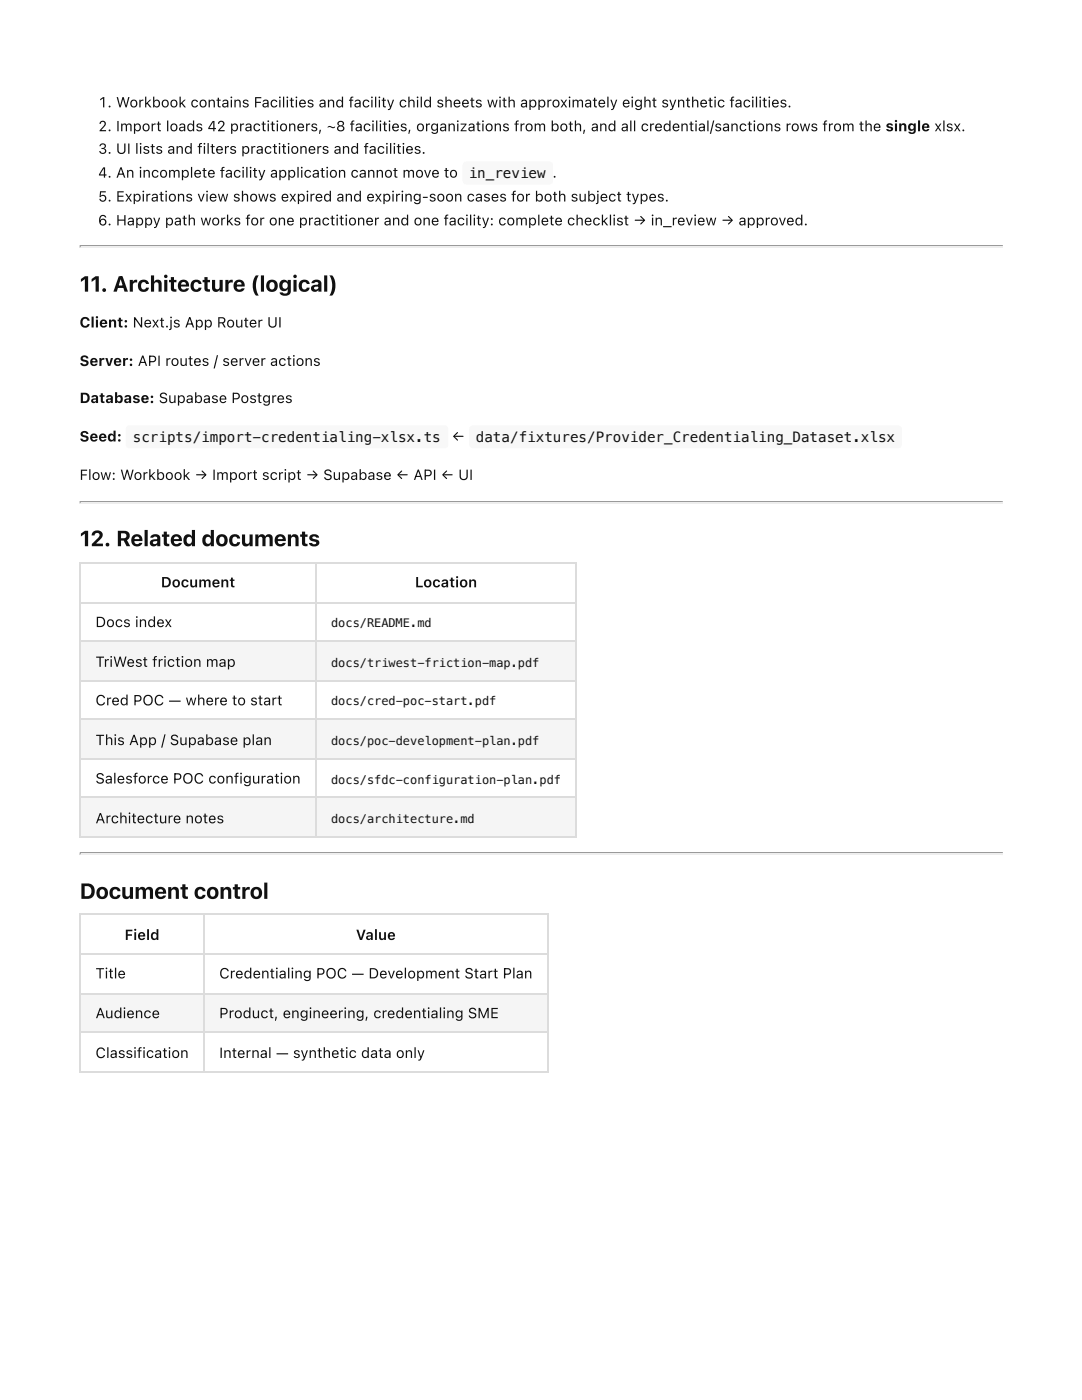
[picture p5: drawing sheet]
<svg xmlns="http://www.w3.org/2000/svg" width="216mm" height="279mm" viewBox="0 0 216 279" stroke-linecap="round" stroke-linejoin="round" font-family="sans-serif">
<defs><g id="words">
<g font-size="4.4" fill="#111">
<text x="15.9" y="58.2">11. Architecture (logical)</text>
<text x="15.9" y="109">12. Related documents</text>
<text x="15.9" y="179.4">Document control</text>
</g>
<g font-size="2.9" fill="#111">
<text x="19.6" y="21.4">1. Workbook contains Facilities and facility child sheets with approximately eight synthetic facilities.</text>
<text x="19.6" y="26.2">2. Import loads 42 practitioners, ~8 facilities, organizations from both, and all credential/sanctions rows from the single xlsx.</text>
<text x="19.6" y="30.7">3. UI lists and filters practitioners and facilities.</text>
<text x="19.6" y="35.5">4. An incomplete facility application cannot move to</text>
<text x="110.2" y="35.5">.</text>
<text x="19.6" y="40.2">5. Expirations view shows expired and expiring-soon cases for both subject types.</text>
<text x="19.6" y="45">6. Happy path works for one practitioner and one facility: complete checklist → in_review → approved.</text>
<text x="15.9" y="65.4">Client: Next.js App Router UI</text>
<text x="15.9" y="73">Server: API routes / server actions</text>
<text x="15.9" y="80.4">Database: Supabase Postgres</text>
<text x="15.9" y="88.1">Seed:</text>
<text x="90.1" y="88.1">←</text>
<text x="15.9" y="95.8">Flow: Workbook → Import script → Supabase ← API ← UI</text>
<text x="32.1" y="117.2">Document</text>
<text x="82.8" y="117.2">Location</text>
<text x="19" y="125.1">Docs index</text>
<text x="19" y="133.1">TriWest friction map</text>
<text x="19" y="140.8">Cred POC — where to start</text>
<text x="19" y="148.7">This App / Supabase plan</text>
<text x="19" y="156.4">Salesforce POC configuration</text>
<text x="19" y="164.3">Architecture notes</text>
<text x="24.9" y="187.6">Field</text>
<text x="71" y="187.6">Value</text>
<text x="19" y="195.3">Title</text>
<text x="43.7" y="195.3">Credentialing POC — Development Start Plan</text>
<text x="19" y="203.2">Audience</text>
<text x="43.7" y="203.2">Product, engineering, credentialing SME</text>
<text x="19" y="211.1">Classification</text>
<text x="43.7" y="211.1">Internal — synthetic data only</text>
</g>
<g font-size="2.8" fill="#111">
<text x="93.5" y="35.5">in_review</text>
<text x="26.5" y="88.1">scripts/import-credentialing-xlsx.ts</text>
<text x="95" y="88.1">data/fixtures/Provider_Credentialing_Dataset.xlsx</text>
</g>
<g font-size="2.4" fill="#111">
<text x="66.1" y="125.1">docs/README.md</text>
<text x="66.1" y="133.1">docs/triwest-friction-map.pdf</text>
<text x="66.1" y="140.8">docs/cred-poc-start.pdf</text>
<text x="66.1" y="148.7">docs/poc-development-plan.pdf</text>
<text x="66.1" y="156.4">docs/sfdc-configuration-plan.pdf</text>
<text x="66.1" y="164.3">docs/architecture.md</text>
</g>
</g></defs>
<path d="M15.9 49.1h184.1" fill="none" stroke="#9a9a9a" stroke-width=".26"/>
<path d="M15.9 49.3h184.1" fill="none" stroke="#eee" stroke-width=".26"/>
<path d="M200 48.9v.6h-.2v-.3z" fill="#eee"/>
<path d="M15.9 48.9h.2v.3l-.2 .3z" fill="#9a9a9a"/>
<path d="M15.9 100.1h184.1" fill="none" stroke="#9a9a9a" stroke-width=".26"/>
<path d="M15.9 100.4h184.1" fill="none" stroke="#eee" stroke-width=".26"/>
<path d="M200 100v.5h-.2v-.2z" fill="#eee"/>
<path d="M15.9 100h.2v.3l-.2 .2z" fill="#9a9a9a"/>
<g fill="#fff">
<path d="M16.1 112.2h46.9v7.9h-46.9z"/>
<path d="M63 112.2h52.1v7.9h-52.1z"/>
<path d="M16.1 120.1h46.9v8h-46.9z"/>
<path d="M63 120.1h52.1v8h-52.1z"/>
</g>
<g fill="#f5f5f5">
<path d="M16.1 128.1h46.9v7.6h-46.9z"/>
<path d="M63 128.1h52.1v7.6h-52.1z"/>
</g>
<g fill="#fff">
<path d="M16.1 135.7h46.9v8h-46.9z"/>
<path d="M63 135.7h52.1v8h-52.1z"/>
</g>
<g fill="#f5f5f5">
<path d="M16.1 143.7h46.9v7.6h-46.9z"/>
<path d="M63 143.7h52.1v7.6h-52.1z"/>
</g>
<g fill="#fff">
<path d="M16.1 151.3h46.9v8h-46.9z"/>
<path d="M63 151.3h52.1v8h-52.1z"/>
</g>
<g fill="#f5f5f5">
<path d="M16.1 159.3h46.9v7.9h-46.9z"/>
<path d="M63 159.3h52.1v7.9h-52.1z"/>
</g>
<path d="M15.9 112.3h99.2M16 112.2v55M63.1 112.2v55M115 112.2v55M15.9 120.3h99.2M15.9 127.9h99.2M15.9 135.9h99.2M15.9 143.5h99.2M15.9 151.5h99.2M15.9 159.1h99.2M15.9 167.1h99.2" fill="none" stroke="#dcdcdc" stroke-width=".26"/>
<path d="M15.9 170.3h184.1" fill="none" stroke="#9a9a9a" stroke-width=".26"/>
<path d="M15.9 170.5h184.1" fill="none" stroke="#eee" stroke-width=".26"/>
<path d="M200 170.1v.6h-.2v-.3z" fill="#eee"/>
<path d="M15.9 170.1h.2v.3l-.2 .3z" fill="#9a9a9a"/>
<g fill="#fff">
<path d="M16.1 182.6h24.6v7.6h-24.6z"/>
<path d="M40.7 182.6h68.6v7.6h-68.6z"/>
<path d="M16.1 190.2h24.6v8h-24.6z"/>
<path d="M40.7 190.2h68.6v8h-68.6z"/>
</g>
<g fill="#f5f5f5">
<path d="M16.1 198.2h24.6v7.9h-24.6z"/>
<path d="M40.7 198.2h68.6v7.9h-68.6z"/>
</g>
<g fill="#fff">
<path d="M16.1 206.1h24.6v7.7h-24.6z"/>
<path d="M40.7 206.1h68.6v7.7h-68.6z"/>
</g>
<path d="M15.9 182.4h93.6M15.9 190.4h93.6M15.9 198.3h93.6M16 182.3v31.7M40.6 182.3v31.7M109.4 182.3v31.7M15.9 206h93.6M15.9 213.9h93.6" fill="none" stroke="#dcdcdc" stroke-width=".26"/>
<path d="M92.5 32.5l.5-.2h16.6a.71 .71 0 0 1 .7 .7v3.1a.71 .71 0 0 1-.7 .7h-16.6a.71 .71 0 0 1-.7-.7v-3.1z" fill="#f8f8f8"/>
<path d="M92.6 32.6l.4-.2h16.6a.58 .58 0 0 1 .6 .6v3.1a.58 .58 0 0 1-.6 .5h-16.6a.58 .58 0 0 1-.5-.5v-3.1z" fill="none" stroke="#f8f8f8" stroke-width=".26"/>
<path d="M25.3 85.1l.5-.2h62.9a.71 .71 0 0 1 .7 .7v3.1a.71 .71 0 0 1-.7 .7h-62.9a.71 .71 0 0 1-.7-.7v-3.1z" fill="#f8f8f8"/>
<path d="M25.4 85.2l.4-.1h62.9a.58 .58 0 0 1 .6 .5v3.1a.58 .58 0 0 1-.6 .6h-62.9a.58 .58 0 0 1-.5-.6v-3.1z" fill="none" stroke="#f8f8f8" stroke-width=".26"/>
<path d="M93.9 85.1l.5-.2h84.8a.71 .71 0 0 1 .7 .7v3.1a.71 .71 0 0 1-.7 .7h-84.8a.71 .71 0 0 1-.7-.7v-3.1z" fill="#f8f8f8"/>
<path d="M94 85.2l.4-.1h84.8a.58 .58 0 0 1 .6 .5v3.1a.58 .58 0 0 1-.6 .6h-84.8a.58 .58 0 0 1-.6-.6v-3.1z" fill="none" stroke="#f8f8f8" stroke-width=".26"/>
<use href="#words"/>
</svg>
